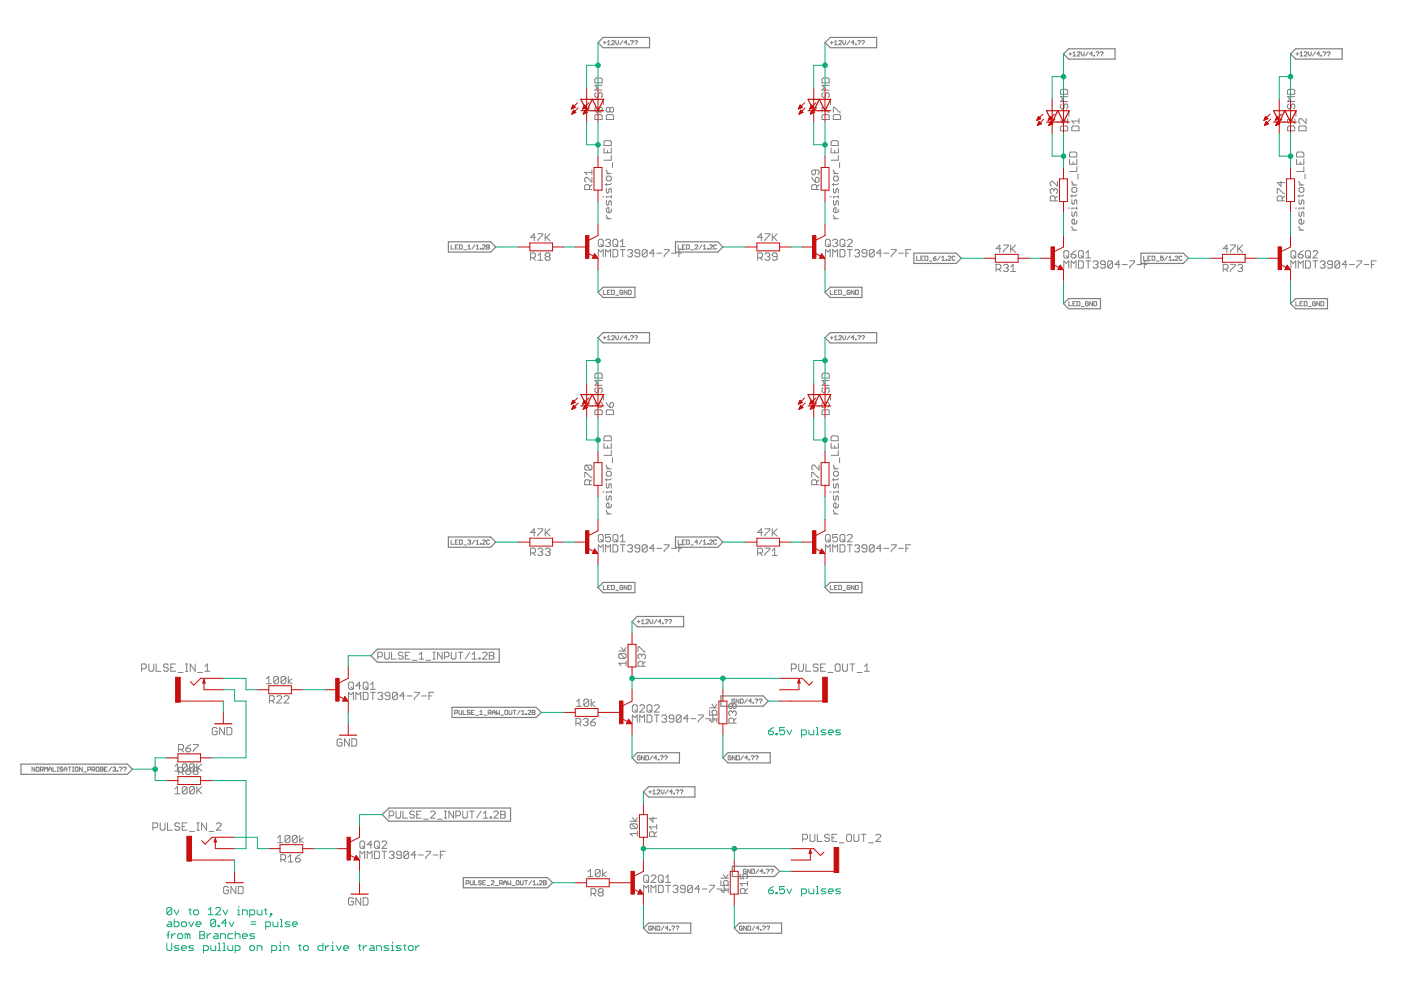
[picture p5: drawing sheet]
<svg xmlns="http://www.w3.org/2000/svg" width="297mm" height="210mm" viewBox="0 0 297 210" stroke-linecap="round" stroke-linejoin="round" font-family="sans-serif">
<g fill="none" stroke="#808080" stroke-width=".21">
<path d="M126.4 16.5h1l.3 .3v.8h-1.6v-.8zM126.4 19.6l-.3 .3v.5l.3 .3h.2l.3-.3v-.5l.3-.3h.2l.3 .3v.5l-.3 .3M127.7 18.1h-1.6l.5 .5-.5 .5h1.6M127.9 9h.6M128.2 8.7v.6M128.8 8.9l.3-.3v.9M128.8 9.5h.6M129.7 8.7l.1-.1 .5 .1-.6 .8h.6M130.6 8.6v.6l.3 .3 .2-.3v-.6M132 8.6l-.6 .9M132.9 9h-.6l.5-.4v.9M133.2 9.3l.2 .2z"/>
<path d="M133.7 8.7l.1-.1 .5 .1-.3 .5M134 9.3v.2M134.6 8.7l.1-.1 .4 .1-.2 .5M134.9 9.3v.2M174.5 19.6l-.2 .3v.5l.2 .3h.3l.2-.3v-.5l.3-.3h.3l.2 .3v.5l-.2 .3M174.5 16.5h1.1l.2 .3v.8h-1.5v-.8zM175.8 18.1h-1.5l.5 .5-.5 .5h1.5M176 9h.6M176.3 8.7v.6M176.9 8.9l.3-.3v.9M176.9 9.5h.6M177.8 8.7l.2-.1 .4 .1-.6 .8h.6"/>
<path d="M178.7 8.6v.6l.3 .3 .3-.3v-.6M180.2 8.6l-.6 .9M181.1 9h-.6l.4-.4v.9M181.4 9.3l.1 .2zM181.8 8.7l.2-.1 .4 .1-.3 .5M182.1 9.3v.2M182.7 8.7l.1-.1 .5 .1-.3 .5M183 9.3v.2M224.8 19.2l.3-.3h1l.3 .3v.8h-1.6zM226.6 11.4h.6M226.9 11.1v.6M227.5 11.3l.3-.3v.9"/>
<path d="M227.5 11.9h.6M228.4 11.1l.1-.1 .5 .1-.6 .8h.6M229.3 11v.6l.3 .3 .2-.3v-.6M230.7 11l-.6 .9M231.6 11.4h-.6l.5-.4v.9M231.9 11.7l.2 .2zM232.4 11.1l.1-.1 .5 .1-.3 .5M232.7 11.7v.2M233.3 11.1l.1-.1 .4 .1-.2 .5M233.6 11.7v.2M273 19.2l.2-.3h1.1l.2 .3v.8h-1.5zM274.7 11.4h.6"/>
<path d="M275 11.1v.6M275.6 11.3l.3-.3v.9M275.6 11.9h.6M276.5 11.1l.2-.1 .4 .1-.6 .8h.6M277.4 11v.6l.3 .3 .3-.3v-.6M278.9 11l-.6 .9M279.8 11.4h-.6l.4-.4v.9M280.1 11.7h.1v.2h-.1zM280.5 11.1l.1-.1 .5 .1-.3 .5M280.8 11.7v.2M281.4 11.1l.1-.1 .5 .1-.3 .5M281.7 11.7v.2"/>
<path d="M125.5 37.6v1l-1-1h-.3l-.2 .2v.6l.2 .2M125.5 39.1l-.5 .6M125.5 36v1.1M125.5 36.6h-1.5l.5 .5M126.1 24.6l.3-.3h1l.3 .3v.7h-1.6zM126.9 23l-.3-.2h-.2l-.3 .2v.5l.3 .3h.2l.3-.3M126.9 23l.3-.2h.2l.3 .2v.5l-.3 .3h-.2l-.3-.3M126.9 23v.5M127.9 21.2v1M128.1 31.4v1h1.5v-1M128.3 29.8h1l.3 .3v.8h-1.5v-.8zM128.6 36v.3l.5 .5"/>
<path d="M128.6 38.9v.5M128.6 39.9v.8l.2 .2 .3-.2v-.5l.2-.3 .3 .3v.7M128.6 36.8h1M128.8 24.3h1l.3 .3v.7h-1.6v-.7zM128.8 37.3h.5l.3 .3v.5l-.3 .3h-.5l-.2-.3v-.5zM128.8 31.9v.5M129.3 23l.3-.2h.2l.3 .2v.5l-.3 .3h-.2l-.3-.3M129.3 23l-.2-.2h-.3l-.3 .2v.5l.3 .3h.3l.2-.3M129.3 23v.5M129.6 32.9v1.1h-1.5M129.6 38.9l-.3 .2h-1M129.9 34.5v1"/>
<path d="M172.1 37.6l.8 1M172.9 37.8l.2-.2h.3l.3 .2v.6l-.3 .2h-.5zM172.9 36v.8l-.3 .3h-.2l-.3-.3v-.5l.3-.3h1l.3 .3v.5l-.3 .3M173.7 39.1l-.6 .6M174.3 23.8v-1h.2l1.1 1h.2M174.5 24.3h1.1l.2 .3v.7h-1.5v-.7zM176.1 21.2v1M176.2 31.4v1h1.5v-1M176.5 29.8h1l.2 .3v.8h-1.5v-.8zM176.7 23.8v-1h.2l1.1 1h.2M176.7 36.8h1M176.7 36v.3l.5 .5"/>
<path d="M176.7 38.9v.5M176.7 39.9v.8l.3 .2 .2-.2v-.5l.3-.3 .2 .3v.7M176.9 24.3h1.1l.2 .3v.7h-1.5v-.7zM177 37.3h.5l.2 .3v.5l-.2 .3h-.5l-.3-.3v-.5zM177 31.9v.5M177.7 38.9l-.2 .2h-1M177.7 32.9v1.1h-1.5M178 34.5v1M224.2 38.4v1.1l-1-1.1h-.3l-.2 .3v.5l.2 .3M224.8 27l.3-.3h1l.3 .3v.7h-1.6zM225.1 22.1l-.3 .2v.5l.3 .3h.2l.3-.3v-.5l.2-.2h.3l.3 .2v.5l-.3 .3M226.4 25.7h-1.6l.5 .5"/>
<path d="M226.4 25.1v1.1M226.4 20.5h-1.6l.5 .5-.5 .5h1.6M226.6 23.6v1M226.8 32.5l.2-.3h1l.3 .3v.8h-1.5zM226.8 33.8v1h1.5v-1M227.2 27l.3-.3h1l.3 .3v.7h-1.6zM227.3 38.4v.3l.5 .5M227.3 39.2h1M227.5 39.7h.5l.3 .3v.5l-.3 .3h-.5l-.2-.3v-.5zM227.5 34.3v.5M228.3 35.3v1.1h-1.5M228.6 36.9v1"/>
<path d="M228.8 25.1v1.1M228.8 25.7h-1.6l.6 .5M271.6 38.4v1.1l-.8-.8h1.6M273.2 26.7h1.1l.2 .3v.7h-1.5v-.7zM273.2 22.1l-.2 .2v.5l.2 .3h.3l.2-.3v-.5l.3-.2h.3l.2 .2v.5l-.2 .3M274.5 25.1v1.1l-1-1.1h-.3l-.2 .3v.5l.2 .3M274.5 20.5h-1.5l.5 .5-.5 .5h1.5M274.8 23.6v1M274.9 33.8v1h1.5v-1M274.9 32.5l.3-.3h1l.2 .3v.8h-1.5zM275.4 27l.2-.3h1.1l.2 .3v.7h-1.5zM275.4 39.2h1"/>
<path d="M275.4 38.4v.3l.5 .5M275.7 39.7h.5l.2 .3v.5l-.2 .3h-.5l-.3-.3v-.5zM275.7 34.3v.5M276.4 35.3v1.1h-1.5M276.7 36.9v1M276.9 25.1v1.1l-1-1.1h-.3l-.2 .3v.5l.2 .3M95.7 51.9v.9h.5M96.5 52.4h.3M97.1 51.9h-.6v.9h.6M97.4 51.9h.5l.1 .2v.6l-.1 .1h-.5zM98.3 53h.6M99.2 52.8h.6"/>
<path d="M99.2 52.2l.3-.3v.9M100.7 51.9l-.6 .9M101 52.2l.3-.3v.9M101 52.8h.6M101.9 52.7l.1 .1zM102.3 52.1l.1-.2 .5 .2-.6 .7h.6M103.2 51.9h.4l.2 .2-.2 .3 .2 .3-.2 .1h-.4zM103.2 52.4h.4M112.5 54.7h.8l.2-.3v-.5l-.2-.3h-.8v1.6M113 54.7l.5 .5M113.5 50.3h-1l.8-.7v1.5M114 49.6h1.1v.2l-1.1 1v.3"/>
<path d="M114 54.1l.6-.5v1.6M114 55.2h1.1M115.6 49.6v1.5M115.8 54.4l-.2-.3v-.2l.2-.3h.6l.2 .3v.2l-.2 .3M115.8 54.4l-.2 .3v.2l.2 .3h.6l.2-.3v-.2l-.2-.3M115.8 50.3l.8 .8M115.8 54.4h.6M116.6 49.6l-1 1M125 40.2v-.8l-.3-.3h-.5l-.2 .3v.8h1.5M126.9 54.5v-1.6l.5 .5 .5-.5v1.6M127.1 50.7h.5l.3 .3v1l-.3 .3h-.5l-.2-.3v-1zM127.4 51.8l.5 .5"/>
<path d="M127.8 41.7h.3M128.4 54.5v-1.6l.5 .5 .5-.5v1.6M128.4 51l.3-.3h.5l.2 .3v.3l-.2 .2M128.6 46.4h1M128.6 45.6v.3l.5 .5M128.6 42.5v.8l.2 .2 .3-.2v-.5l.2-.3 .3 .3v.7M128.9 51.5h.3M129.2 51.5l.2 .3v.2l-.2 .3h-.5l-.3-.3M129.6 41.7h-1v.3M129.6 44.3v.5l-.3 .3h-.5l-.2-.3v-.5l.2-.3h.3v1.1M129.6 41.5v.5M130 52.9h.7l.3 .3v1l-.3 .3h-.7z"/>
<path d="M130.2 50.7h.5l.3 .3v1l-.3 .3h-.5l-.2-.3v-1zM130.5 51.8l.5 .5M131.5 52.9h1M131.5 51.3l.5-.6v1.6M131.5 52.3h1M132 52.9v1.6M133.1 53.2l.2-.3h.5l.3 .3v.2l-.3 .3M133.6 53.7h.2M133.8 53.7l.3 .2v.3l-.3 .3h-.5l-.2-.3M135.6 53.7h-.7l-.3-.3v-.2l.3-.3h.5l.2 .3v1l-.2 .3h-.5l-.3-.3M137.2 53.2v1l-.3 .3h-.5l-.2-.3M137.2 53.2l-.3-.3h-.5l-.2 .3v1"/>
<path d="M137.2 53.2l-1 1M138.7 53.7h-1l.8-.8v1.6M139.3 53.7h1M140.8 52.9h1v.3l-1 1v.3M142.4 53.7h1M143.8 51.9v.9h.6M143.9 53.7h.5M144.7 52.4h.3M144.9 52.9h-1v1.6M145.3 51.9h-.6v.9h.6M145.6 51.9h.4l.2 .2v.6l-.2 .1h-.4zM146.5 53h.5"/>
<path d="M147.3 52.1l.2-.2 .4 .2-.6 .7h.6M148.8 51.9l-.6 .9M149.1 52.2l.3-.3v.9M149.1 52.8h.6M150 52.7l.2 .1zM150.5 52.1l.1-.2 .4 .2-.5 .7h.5M151.9 52.1l-.1-.2-.5 .2v.6l.2 .1 .4-.1M160.6 54.7h.8l.3-.3v-.5l-.3-.3h-.8v1.6M161.1 54.7l.6 .5M161.7 50.3h-1.1l.8-.7v1.5M162.2 49.6h1v.2l-1 1v.3M162.2 53.9l.3-.3h.5l.2 .3v.2l-.2 .3"/>
<path d="M162.7 54.4h.3M163 54.4l.2 .3v.2l-.2 .3h-.5l-.3-.3M163.7 49.6v1.5M164 50.3l.8 .8M164.8 54.4h-.8l-.3-.3v-.2l.3-.3h.5l.3 .3v1l-.3 .3h-.5l-.3-.3M164.8 49.6l-1.1 1M173.1 40.2v-.8l-.2-.3h-.5l-.3 .3v.8h1.6M175 54.5v-1.6l.5 .5 .5-.5v1.6M175.3 50.7h.5l.2 .3v1l-.2 .3h-.5l-.3-.3v-1zM175.5 51.8l.5 .5M175.9 41.7h.3M176.6 54.5v-1.6l.5 .5 .5-.5v1.6"/>
<path d="M176.6 51l.2-.3h.5l.3 .3v.3l-.3 .2M176.7 46.4h1M176.7 45.6v.3l.5 .5M176.7 42.5v.8l.3 .2 .2-.2v-.5l.3-.3 .2 .3v.7M177.1 51.5h.2M177.3 51.5l.3 .3v.2l-.3 .3h-.5l-.2-.3M177.7 44.3v.5l-.2 .3h-.5l-.3-.3v-.5l.3-.3h.2v1.1M177.7 41.7h-1v.3M177.7 41.5v.5M178.1 52.9h.8l.2 .3v1l-.2 .3h-.8zM178.4 50.7h.5l.2 .3v1l-.2 .3h-.5l-.3-.3v-1zM178.6 51.8l.5 .5"/>
<path d="M179.7 52.9h1M179.7 51l.2-.3h.5l.3 .3v.3l-1 1h1M180.2 52.9v1.6M181.2 53.2l.3-.3h.5l.2 .3v.2l-.2 .3M181.7 53.7h.3M182 53.7l.2 .2v.3l-.2 .3h-.5l-.3-.3M183.8 53.7h-.8l-.2-.3v-.2l.2-.3h.5l.3 .3v1l-.3 .3h-.5l-.2-.3M185.3 53.2v1l-.2 .3h-.5l-.3-.3M185.3 53.2l-.2-.3h-.5l-.3 .3v1M185.3 53.2l-1 1M186.9 53.7h-1l.7-.8v1.6M187.4 53.7h1"/>
<path d="M189 52.9h1v.3l-1 1v.3M190.5 53.7h1M192.1 53.7h.5M193.1 52.9h-1v1.6M194.4 54.3v.9h.5M195.2 54.8h.3M195.8 54.3h-.6v.9h.6M196.1 54.3h.5l.1 .2v.6l-.1 .1h-.5zM197 55.4h.6M197.9 54.8h.4l.2 .3-.5 .1zM198.5 54.3l-.6 .5M199.4 54.3l-.6 .9"/>
<path d="M199.7 55.2h.6M199.7 54.6l.3-.3v.9M200.6 55.1l.1 .1zM201 54.5l.1-.2 .5 .2-.6 .7h.6M202.5 54.5l-.2-.2-.4 .2v.6l.1 .1 .5-.1M211.2 57.1h.8l.2-.3v-.5l-.2-.3h-.8v1.6M211.7 57.1l.5 .5M212.2 52.7h-1l.8-.8v1.6M212.7 51.9h1.1v.3l-1.1 1v.3M212.7 56.3l.3-.3h.5l.3 .3v.3l-.3 .2M213.3 56.8h.2M213.5 56.8l.3 .3v.2l-.3 .3h-.5l-.3-.3"/>
<path d="M214.3 51.9v1.6M214.3 56.6l.5-.6v1.6M214.3 57.6h1M214.5 52.7l.8 .8M215.3 51.9l-1 1.1M223.4 40.3l-.2-.3h-.3l-.2 .3v.5l.2 .2M223.4 40.3l.3-.3h.2l.3 .3v.5l-.3 .2M223.4 40.3v.2M223.7 42.6v-.8l-.3-.2h-.5l-.2 .2v.8h1.5M224.2 41.6l-.5 .5M225.6 56.9v-1.6l.5 .5 .5-.5v1.6M225.8 53.1h.5l.3 .3v1l-.3 .3h-.5l-.2-.3v-1z"/>
<path d="M226.1 54.2l.5 .5M226.5 44.1h.3M227.1 53.9h.8l.2 .3v.2l-.2 .3h-.5l-.3-.3zM227.1 56.9v-1.6l.5 .5 .5-.5v1.6M227.3 48.8h1M227.3 48v.3l.5 .5M227.3 41.3v.5M227.3 42.3v.8l.2 .2 .3-.2v-.5l.2-.3 .3 .3v.7M227.3 44.9v.8l.2 .2 .3-.2v-.5l.2-.3 .3 .3v.7M228.1 53.1l-1 .8M228.3 41.3l-.3 .3h-1M228.3 44.1h-1v.3"/>
<path d="M228.3 46.7v.5l-.3 .3h-.5l-.2-.3v-.5l.2-.2h.3v1M228.3 43.9v.5M228.7 55.3h.7l.3 .3v1l-.3 .3h-.7zM228.9 53.1h.5l.3 .3v1l-.3 .3h-.5l-.2-.3v-1zM229.2 54.2l.5 .5M230.2 55.3h1M230.2 53.7l.5-.6v1.6M230.2 54.7h1M230.7 55.3v1.6M231.8 55.6l.2-.3h.5l.3 .3v.2l-.3 .3M232.3 56.1h.2M232.5 56.1l.3 .2v.3l-.3 .3h-.5l-.2-.3"/>
<path d="M234.3 56.1h-.7l-.3-.3v-.2l.3-.3h.5l.2 .3v1l-.2 .3h-.5l-.3-.3M235.9 55.6l-1 1M235.9 55.6v1l-.3 .3h-.5l-.2-.3M235.9 55.6l-.3-.3h-.5l-.2 .3v1M237.4 56.1h-1l.8-.8v1.6M238 56.1h1M239.5 55.3h1v.3l-1 1v.3M241.1 56.1h1M242.5 54.3v.9h.6M242.6 56.1h.5M243.4 54.8h.3M243.6 55.3h-1v1.6"/>
<path d="M244 54.3h-.6v.9h.6M244.3 54.3h.4l.2 .2v.6l-.2 .1h-.4zM245.2 55.4h.5M246.6 54.3h-.6v.5l.3-.2 .3 .2-.1 .4-.5-.1M247.5 54.3l-.6 .9M247.8 55.2h.6M247.8 54.6l.3-.3v.9M248.7 55.1l.2 .1zM249.1 54.5l.2-.2 .4 .2-.6 .7h.6M250.6 54.5l-.1-.2-.5 .2v.6l.2 .1 .4-.1M259.3 57.1h.8l.3-.3v-.5l-.3-.3h-.8v1.6M259.8 57.1l.6 .5"/>
<path d="M260.4 52.7h-1.1l.8-.8v1.6M260.9 51.9h1v.3l-1 1v.3M260.9 56h1v.3l-1 1v.3M262.4 51.9v1.6M262.4 56.3l.3-.3h.5l.3 .3v.3l-.3 .2M262.7 52.7l.8 .8M263 56.8h.2M263.2 56.8l.3 .3v.2l-.3 .3h-.5l-.3-.3M263.5 51.9l-1.1 1.1M270.8 41v-1h.3l1 1h.3M271.8 42.6v-.8l-.2-.2h-.5l-.3 .2v.8h1.6M272.4 41.6l-.6 .5"/>
<path d="M273.7 56.9v-1.6l.5 .5 .5-.5v1.6M274 53.1h.5l.2 .3v1l-.2 .3h-.5l-.3-.3v-1zM274.2 54.2l.5 .5M274.6 44.1h.3M275.3 53.9h.7l.3 .3v.2l-.3 .3h-.5l-.2-.3zM275.3 56.9v-1.6l.5 .5 .5-.5v1.6M275.4 48.8h1M275.4 48v.3l.5 .5M275.4 41.3v.5M275.4 42.3v.8l.3 .2 .2-.2v-.5l.3-.3 .2 .3v.7M275.4 44.9v.8l.3 .2 .2-.2v-.5l.3-.3 .2 .3v.7M276.3 53.1l-.5 .3-.5 .5"/>
<path d="M276.4 46.7v.5l-.2 .3h-.5l-.3-.3v-.5l.3-.2h.2v1M276.4 44.1h-1v.3M276.4 41.3l-.2 .3h-1M276.4 43.9v.5M276.8 55.3h.8l.2 .3v1l-.2 .3h-.8zM277.1 53.1h.5l.2 .3v1l-.2 .3h-.5l-.3-.3v-1zM277.3 54.2l.5 .5M278.4 55.3h1M278.4 53.4l.2-.3h.5l.3 .3v.3l-1 1h1M278.9 55.3v1.6M279.9 55.6l.3-.3h.5l.2 .3v.2l-.2 .3M280.4 56.1h.3"/>
<path d="M280.7 56.1l.2 .2v.3l-.2 .3h-.5l-.3-.3M282.5 56.1h-.8l-.2-.3v-.2l.2-.3h.5l.3 .3v1l-.3 .3h-.5l-.2-.3M284 55.6v1l-.2 .3h-.5l-.3-.3M284 55.6l-.2-.3h-.5l-.3 .3v1M284 55.6l-1 1M285.6 56.1h-1l.7-.8v1.6M286.1 56.1h1M287.7 55.3h1v.3l-1 1v.3M289.2 56.1h1M290.8 56.1h.5M291.8 55.3h-1v1.6M126.1 79.4l.3-.3h1l.3 .3v.8h-1.6z"/>
<path d="M127.9 61.5v.9h.6M127.9 71.6h.6M128.2 71.3v.6M128.8 71.5l.3-.3v.9M128.8 72.1h.6M128.8 62h.3M129.4 61.5h-.6v.9h.6M129.7 71.3l.1-.1 .5 .1-.6 .8h.6M129.7 61.5h.4l.2 .2v.6l-.2 .1h-.4zM130.6 71.2v.6l.3 .3 .2-.3v-.6M130.6 62.6h.5M132 61.7l-.1-.2-.5 .2v.6l.2 .1 .4-.1v-.3h-.3"/>
<path d="M132 71.2l-.6 .9M132.9 71.6h-.6l.5-.4v.9M132.9 61.5v.9l-.6-.9v.9M133.2 61.5h.5l.1 .2v.6l-.1 .1h-.5zM133.2 71.9l.2 .2zM133.7 71.3l.1-.1 .5 .1-.3 .5M134 71.9v.2M134.6 71.3l.1-.1 .4 .1-.2 .5M134.9 71.9v.2M174.3 79.4l.2-.3h1.1l.2 .3v.8h-1.5zM176 61.5v.9h.6M176 71.6h.6"/>
<path d="M176.3 71.3v.6M176.9 71.5l.3-.3v.9M176.9 72.1h.6M176.9 62h.3M177.5 61.5h-.6v.9h.6M177.8 61.5h.5l.1 .2v.6l-.1 .1h-.5zM177.8 71.3l.2-.1 .4 .1-.6 .8h.6M178.7 71.2v.6l.3 .3 .3-.3v-.6M178.7 62.6h.6M180.2 61.7l-.2-.2-.4 .2v.6l.1 .1 .5-.1v-.3h-.3M180.2 71.2l-.6 .9M181.1 61.5v.9l-.6-.9v.9"/>
<path d="M181.1 71.6h-.6l.4-.4v.9M181.4 61.5h.4l.2 .2v.6l-.2 .1h-.4zM181.4 71.9l.1 .2zM181.8 71.3l.2-.1 .4 .1-.3 .5M182.1 71.9v.2M182.7 71.3l.1-.1 .5 .1-.3 .5M183 71.9v.2M226.6 63.9v.9h.6M227.5 64.4h.3M228.1 63.9h-.6v.9h.6M228.4 63.9h.4l.2 .2v.6l-.2 .1h-.4zM229.3 65h.5"/>
<path d="M230.7 64.1l-.1-.2-.5 .2v.6l.2 .1 .4-.1v-.3h-.3M231.6 63.9v.9l-.6-.9v.9M231.9 63.9h.5l.1 .2v.6l-.1 .1h-.5zM274.7 63.9v.9h.6M275.6 64.4h.3M276.2 63.9h-.6v.9h.6M276.5 63.9h.5l.1 .2v.6l-.1 .1h-.5zM277.4 65h.6M278.9 64.1l-.2-.2-.4 .2v.6l.4 .1 .2-.4h-.3M279.8 63.9v.9l-.6-.9v.9M280.1 63.9h.4l.2 .2v.6l-.2 .1h-.4zM124.2 98.6l-.2 .3v.5l.2 .3h1"/>
<path d="M124.2 98.6h1l.3 .3v.5l-.3 .3M124.2 98.6l1 1.1M126.1 85.3l.3 .6 .5 .5M126.4 86.9h1l.3 .2v.8h-1.6v-.8zM126.4 82.2l-.3 .3v.5l.3 .2h.2l.3-.2v-.5l.3-.3h.2l.3 .3v.5l-.3 .2M126.9 85.6l.3-.3h.2l.3 .3v.5l-.3 .3h-.5zM127.7 80.7h-1.6l.5 .5-.5 .5h1.6M127.9 83.8v1M128.1 92.7l.2-.3h1l.3 .3v.8h-1.5zM128.1 94v1h1.5v-1M128.5 85.3l.3 .6 .5 .5M128.6 98.6v.3l.5 .5"/>
<path d="M128.6 99.4h1M128.8 86.9h1l.3 .2v.8h-1.6v-.8zM128.8 99.9h.5l.3 .3v.5l-.3 .2h-.5l-.2-.2v-.5zM128.8 94.5v.5M129.6 85.3h.2l.3 .3v.5l-.3 .3h-.5v-.8zM129.6 95.5v1h-1.5M129.9 97.1v1M173.7 98.6v1.1l-1.1-1.1h-.2l-.3 .3v.5l.3 .3M174.3 87.1l.2-.2h1.1l.2 .2v.8h-1.5zM174.3 85.3v1.1h.7l-.2-.5v-.3l.2-.3h.6l.2 .3v.5l-.2 .3M174.5 82.2l-.2 .3v.5l.2 .2h.3l.2-.2v-.5l.3-.3h.3l.2 .3v.5l-.2 .2M175.8 80.7h-1.5l.5 .5-.5 .5h1.5"/>
<path d="M176.1 83.8v1M176.2 92.7l.3-.3h1l.2 .3v.8h-1.5zM176.2 94v1h1.5v-1M176.7 98.6v.3l.5 .5M176.7 99.4h1M177 99.9h.5l.2 .3v.5l-.2 .2h-.5l-.3-.2v-.5zM177 94.5v.5M177.7 95.5v1h-1.5M178 97.1v1M95.7 114.5v.9h.5M96.5 114.9h.3M97.1 114.5h-.6v.9h.6"/>
<path d="M97.4 114.5h.5l.1 .1v.6l-.1 .2h-.5zM98.3 115.5h.6M99.2 114.6l.4-.1 .2 .1-.2 .3M99.5 114.9h.1M99.6 114.9l.2 .2-.2 .3-.4-.2M100.7 114.5l-.6 .9M101 115.4h.6M101 114.8l.3-.3v.9M101.9 115.2h.1v.2h-.1zM102.3 114.6l.1-.1 .5 .1-.6 .8h.6M103.8 114.6l-.2-.1-.4 .1v.6l.1 .2 .5-.2M112.5 117.2h.8l.2-.2v-.5l-.2-.3h-.8v1.6"/>
<path d="M113 117.2l.5 .6M113.5 112.9h-1l.8-.8v1.6M114 112.1h1.1v.3l-1.1 1v.3M114 116.5l.3-.3h.5l.3 .3v.2l-.3 .3M114.6 117h.2M114.8 117l.3 .2v.3l-.3 .3h-.5l-.3-.3M115.6 112.1v1.6M115.6 116.5l.2-.3h.6l.2 .3v.2l-.2 .3M115.8 112.9l.8 .8M116.1 117h.3M116.4 117l.2 .2v.3l-.2 .3h-.6l-.2-.3M116.6 112.1l-1 1.1"/>
<path d="M124 101.2v-1h.2l1 1h.3M125 102.8v-.8l-.3-.3h-.5l-.2 .3v.8h1.5M125.5 101.7l-.5 .5M126.9 117v-1.5l.5 .5 .5-.5v1.5M127.1 113.3h.5l.3 .3v1l-.3 .3h-.5l-.2-.3v-1zM127.4 114.4l.5 .5M127.8 104.3h.3M128.4 117v-1.5l.5 .5 .5-.5v1.5M128.6 101.5v.5M128.6 102.5v.8l.2 .2 .3-.2v-.5l.2-.3 .3 .3v.7M128.6 105.1v.8l.2 .2 .3-.2v-.6l.2-.2 .3 .2v.8M128.6 108.2v.3l.5 .5"/>
<path d="M128.6 109h1M129.4 113.3h-1v.8l.5-.3h.3l.2 .3v.5l-.2 .3h-.5l-.3-.3M129.6 104.3h-1v.3M129.6 106.9v.5l-.3 .3h-.5l-.2-.3v-.5l.2-.3h.3v1.1M129.6 104.1v.5M129.6 101.5l-.3 .2h-1M130 115.5h.7l.3 .3v1l-.3 .2h-.7zM130.2 113.3h.5l.3 .3v1l-.3 .3h-.5l-.2-.3v-1zM130.5 114.4l.5 .5M131.5 113.8l.5-.5v1.6M131.5 115.5h1M131.5 114.9h1"/>
<path d="M132 115.5v1.5M133.1 115.8l.2-.3h.5l.3 .3v.2l-.3 .3M133.6 116.3h.2M133.8 116.3l.3 .2v.3l-.3 .2h-.5l-.2-.2M135.6 116.3h-.7l-.3-.3v-.2l.3-.3h.5l.2 .3v1l-.2 .2h-.5l-.3-.2M137.2 115.8v1l-.3 .2h-.5l-.2-.2M137.2 115.8l-.3-.3h-.5l-.2 .3v1M137.2 115.8l-1 1M138.7 116.3h-1l.8-.8v1.5M139.3 116.3h1M140.8 115.5h1v.3l-1 1v.2M142.4 116.3h1"/>
<path d="M143.8 114.5v.9h.6M143.9 116.3h.5M144.7 114.9h.3M144.9 115.5h-1v1.5M145.3 114.5h-.6v.9h.6M145.6 114.5h.4l.2 .1v.6l-.2 .2h-.4zM146.5 115.5h.5M147.9 114.9h-.6l.5-.4v.9M148.8 114.5l-.6 .9M149.1 114.8l.3-.3v.9M149.1 115.4h.6M150 115.2h.2v.2h-.2z"/>
<path d="M150.5 114.6l.1-.1 .4 .1-.5 .8h.5M151.9 114.6l-.1-.1-.5 .1v.6l.2 .2 .4-.2M160.6 117.2h.8l.3-.2v-.5l-.3-.3h-.8v1.6M161.1 117.2l.6 .6M161.7 112.9h-1.1l.8-.8v1.6M162.2 112.1h1v.3l-1 1v.3M162.2 116.2h1v.3l-1 1v.3M163.7 112.1v1.6M163.7 116.7l.6-.5v1.6M163.7 117.8h1.1M164 112.9l.8 .8M164.8 112.1l-1.1 1.1"/>
<path d="M172.1 101.2v-1h.3l1 1h.3M173.1 102.8v-.8l-.2-.3h-.5l-.3 .3v.8h1.6M173.7 101.7l-.6 .5M175 117v-1.5l.5 .5 .5-.5v1.5M175.3 113.3h.5l.2 .3v1l-.2 .3h-.5l-.3-.3v-1zM175.5 114.4l.5 .5M175.9 104.3h.3M176.6 117v-1.5l.5 .5 .5-.5v1.5M176.7 101.5v.5M176.7 102.5v.8l.3 .2 .2-.2v-.5l.3-.3 .2 .3v.7M176.7 105.1v.8l.3 .2 .2-.2v-.6l.3-.2 .2 .2v.8M176.7 108.2v.3l.5 .5"/>
<path d="M176.7 109h1M177.6 113.3h-1v.8l.5-.3h.2l.3 .3v.5l-.3 .3h-.5l-.2-.3M177.7 104.3h-1v.3M177.7 106.9v.5l-.2 .3h-.5l-.3-.3v-.5l.3-.3h.2v1.1M177.7 104.1v.5M177.7 101.5l-.2 .2h-1M178.1 113.6l.3-.3h.5l.2 .3v1l-.2 .3h-.5l-.3-.3zM178.1 115.5h.8l.2 .3v1l-.2 .2h-.8zM178.6 114.4l.5 .5M179.7 115.5h1M179.7 113.6l.2-.3h.5l.3 .3v.2l-1 1.1h1M180.2 115.5v1.5"/>
<path d="M181.2 115.8l.3-.3h.5l.2 .3v.2l-.2 .3M181.7 116.3h.3M182 116.3l.2 .2v.3l-.2 .2h-.5l-.3-.2M183.8 116.3h-.8l-.2-.3v-.2l.2-.3h.5l.3 .3v1l-.3 .2h-.5l-.2-.2M185.3 115.8l-.2-.3h-.5l-.3 .3v1M185.3 115.8v1l-.2 .2h-.5l-.3-.2M185.3 115.8l-1 1M186.9 116.3h-1l.7-.8v1.5M187.4 116.3h1M189 115.5h1v.3l-1 1v.2M190.5 116.3h1M192.1 116.3h.5"/>
<path d="M193.1 115.5h-1v1.5M80.1 139.3h.7l.3-.3v-.5l-.3-.2h-.7v1.4M81.6 138.3v1.2l.2 .2h.5l.2-.2v-1.2M83 138.3v1.4h1M85.5 138.5l-.3-.2h-.5l-.2 .2v.3l.2 .2h.5l.3 .3v.2l-.3 .2h-.5l-.2-.2M85.9 139h.5M86.9 138.3h-1v1.4h1M87.4 140h1M88.9 139.7h1M88.9 138.8l.5-.5v1.4M90.3 140h1M91.8 138.3h.5"/>
<path d="M91.8 139.7h.5M92 138.3v1.4M93.7 138.3v1.4l-.9-1.4v1.4M94.2 139.3h.8l.2-.3v-.5l-.2-.2h-.8v1.4M95.7 138.3v1.2l.2 .2h.5l.3-.2v-1.2M97.2 138.3h.9M97.6 138.3v1.4M99.6 138.3l-1 1.4M100.1 138.8l.5-.5v1.4M100.1 139.7h1M101.6 139.5h.2v.2h-.2zM102.3 138.5l.2-.2h.5l.3 .2v.3l-1 .9h1"/>
<path d="M103.7 138.3h.8l.2 .2v.3l-.2 .2 .2 .3v.2l-.2 .2h-.8zM103.7 139h.8M127.9 124.1v.9h.6M128.8 124.6h.3M129.4 124.1h-.6v.9h.6M129.7 124.1h.4l.2 .2v.6l-.2 .1h-.4zM130.6 125.2h.5M131.2 138h1.5M131.4 138.6h1.1l.2 .2v.5l-.2 .3M131.4 138.6l-.2 .2v.5l.2 .3h1.1M131.4 138.6l1.1 1M131.7 137.3l.5 .7 .5-.7"/>
<path d="M132 124.3l-.1-.2-.5 .2v.6l.2 .1 .4-.1v-.3h-.3M132.9 124.1v.9l-.6-.9v.9M133.2 124.1h.5l.1 .2v.6l-.1 .1h-.5zM135.1 131.8h.6M135.3 138.2v-1.1h.2l1.1 1.1h.2M135.4 131.5v.6M136 131.6l.3-.3v.9M136 132.2h.6M136.1 139l-.3-.3h-.3l-.2 .3v.5l.2 .2M136.1 139l.2-.3h.3l.2 .3v.5l-.2 .2M136.1 139v.2M136.9 131.5l.2-.2 .4 .2-.6 .7h.6"/>
<path d="M137.8 131.3v.7l.3 .2 .3-.2v-.7M139.3 131.3l-.6 .9M140.1 131.8h-.5l.4-.5v.9M140.4 132.1l.2 .1zM140.9 131.5l.1-.2 .5 .2-.3 .5M141.2 132.1v.1M141.8 131.5l.1-.2 .5 .2-.3 .5M142.1 132.1v.1M176 124.1v.9h.6M176.9 124.6h.3M177.5 124.1h-.6v.9h.6M177.8 124.1h.5l.1 .2v.6l-.1 .1h-.5z"/>
<path d="M178.7 125.2h.6M180.2 124.3l-.2-.2-.4 .2v.6l.1 .1 .5-.1v-.3h-.3M181.1 124.1v.9l-.6-.9v.9M181.4 124.1h.4l.2 .2v.6l-.2 .1h-.4zM30 141.8h.8l.2-.3v-.5l-.2-.2h-.8v1.5M31.6 140.8v1.2l.2 .3h.5l.3-.3v-1.2M33.1 140.8v1.5h1M35.7 141l-.3-.2h-.5l-.2 .2v.3l.2 .2h.5l.3 .3v.2l-.3 .3h-.5l-.2-.3M36.2 141.5h.5M37.3 140.8h-1.1v1.5h1.1M37.8 142.6h1M37.9 158.9h.7l.3-.3v-.5l-.3-.2h-.7v1.5"/>
<path d="M38.4 158.9l.5 .5M39.3 140.8h.5M39.3 142.3h.5M39.4 158.6h.8l.2 .3v.3l-.2 .2h-.5l-.3-.2zM39.6 140.8v1.5M40.4 157.9l-1 .7M41 157.9h1v.2l-1 1.1v.2M41.4 140.8v1.5l-1.1-1.5v1.5M41.9 142.6h1M43.5 142.3h1M43.5 141.3l.5-.5v1.5M46 154.5l-.2-.2h-.5l-.3 .2v1l.3 .3h.5l.2-.3v-.5h-.5"/>
<path d="M47.6 154.3v1.5l-1-1.5v1.5M48.1 154.3h.8l.2 .2v1l-.2 .3h-.8zM56.5 143.9l.5-.5v1.6M56.5 145h1M57.1 148.5h.8l.2-.2v-.5l-.2-.3h-.8v1.6M57.6 148.5l.5 .6M58.7 147.8l.2-.3h.6l.2 .3v.2l-1 1.1h1M59.1 143.7v1l-.3 .3h-.5l-.3-.3M59.1 143.7l-.3-.3h-.5l-.3 .3v1M59.1 143.7l-1.1 1M60.2 147.8l.3-.3h.5l.3 .3v.2l-1.1 1.1h1.1M60.6 143.7v1l-.3 .3h-.5l-.2-.3"/>
<path d="M60.6 143.7l-.3-.3h-.5l-.2 .3v1M60.6 143.7l-1 1M61.1 143.4v1.6M61.9 143.9l-.8 .5 .8 .6M72.5 156.9l-.2-.2h-.5l-.3 .2v1l.3 .3h.5l.2-.3v-.5h-.5M73.9 148.3v-1.5l.5 .5 .5-.5v1.5M74.1 156.7v1.5l-1.1-1.5v1.5M74.1 144.6h.6l.2 .3v1l-.2 .3h-.6l-.2-.3v-1zM74.4 145.6l.5 .6M74.6 156.7h.8l.2 .2v1l-.2 .3h-.8zM75.4 148.3v-1.5l.6 .5 .5-.5v1.5M76.5 145.4h-1.1l.8-.8v1.6"/>
<path d="M77 144.9l.3-.3h.5l.2 .3v1l-.2 .3h-.5l-.3-.3zM77 146.8h.8l.2 .2v1.1l-.2 .2h-.8zM77.5 145.6l.5 .6M78.5 146.8h1.1M78.5 145.1l.6-.5v1.6M78.5 146.2h1.1M79.1 146.8v1.5M80.1 147l.2-.2h.6l.2 .2v.3l-.2 .3M80.6 147.6h.3M80.9 147.6l.2 .2v.3l-.2 .2h-.6l-.2-.2M82.7 147.6h-.8l-.2-.3v-.3l.2-.2h.5l.3 .2v1.1l-.3 .2h-.5l-.2-.2M84.2 147v1.1l-.2 .2h-.5l-.3-.2"/>
<path d="M84.2 147l-.2-.2h-.5l-.3 .2v1.1M84.2 147l-1 1.1M85.8 147.6h-1l.7-.8v1.5M86.3 147.6h1M87.9 146.8h1v.2l-1 1.1v.2M89.4 147.6h1M91 147.6h.5M92 146.8h-1v1.5M96.4 151.2h.5l.1-.5-.1-.1h-.5v.9M97.3 150.6v.7l.2 .2 .4-.2v-.7M98.2 150.6v.9h.6M99.7 150.7l-.2-.1-.4 .1 .1 .3 .5 .2-.2 .3-.4-.2"/>
<path d="M99.9 151h.3M100.5 150.6h-.6v.9h.6M100.8 151.6h.6M101.7 151.5h.6M101.7 150.9l.3-.3v.9M102.6 151.6h.6M103.5 151.2h.4l.2-.2-.2-.4h-.4v.9M103.8 151.2l.3 .3M104.4 151h.6M104.4 151.5v-.6l.3-.3 .3 .3v.6M105.3 150.6v.9l.3-.3 .3 .3v-.9M106.2 151.6h.6"/>
<path d="M107.2 150.6l.5 .1v.6l-.2 .2-.5-.2v-.6zM107.9 150.6v.7l.2 .2 .4-.2v-.7M108.8 150.6h.6M109.1 150.6v.9M110.3 150.6l-.6 .9M110.6 150.9l.3-.3v.9M110.6 151.5h.6M111.5 151.3l.1 .2zM111.9 150.7l.2-.1 .4 .1-.6 .8h.6M112.8 150.6h.5l.1 .1-.1 .3 .1 .3-.1 .2h-.5zM112.8 151h.5M122.1 153.4h.8l.2-.3v-.5l-.2-.3h-.8v1.6"/>
<path d="M122.3 148.7l.5-.5v1.6M122.3 149.8h1M122.6 153.4l.5 .5M123.7 152.6l.2-.3h.5l.3 .3v.2l-.3 .3M124.2 153.1h.2M124.4 153.1l.3 .3v.2l-.3 .3h-.5l-.2-.3M124.8 148.5v1l-.2 .3h-.5l-.3-.3M124.8 148.5l-.2-.3h-.5l-.3 .3v1M124.8 148.5l-1 1M125.2 153.1h.8l.3 .3v.2l-.3 .3h-.5l-.3-.3zM125.3 148.2v1.6M126.1 148.7l-.8 .6 .8 .5"/>
<path d="M126.3 152.3l-.6 .3-.5 .5M132.7 140.6h-1.5l.5 .5M132.7 140.1v1M134.1 149.7l.2-.3h.6l.2 .3v1l-.2 .3h-.6l-.2-.3zM134.1 153.1v-1.5l.5 .5 .5-.5v1.5M134.6 150.5l.5 .5M135.6 153.1v-1.5l.5 .5 .6-.5v1.5M135.6 149.7l.3-.3h.5l.3 .3v.2l-1.1 1.1h1.1M136.3 141.3v-.8l-.2-.2h-.6l-.2 .2v.8h1.5M136.8 140.3l-.5 .5M137.2 151.6h.7l.3 .3v1l-.3 .2h-.7zM137.4 149.4h.5l.3 .3v1l-.3 .3h-.5l-.2-.3v-1z"/>
<path d="M137.7 150.5l.5 .5M138.7 151.6h1.1M138.7 149.7l.3-.3h.5l.3 .3v.2l-1.1 1.1h1.1M139.3 151.6v1.5M140.3 151.9l.2-.3h.6l.2 .3v.2l-.2 .3M140.8 152.4h.3M141.1 152.4l.2 .2v.3l-.2 .2h-.6l-.2-.2M142.9 152.4h-.8l-.3-.3v-.2l.3-.3h.5l.3 .3v1l-.3 .2h-.5l-.3-.2M144.4 151.9v1l-.2 .2h-.6l-.2-.2M144.4 151.9l-.2-.3h-.6l-.2 .3v1M144.4 151.9l-1 1M146 152.4h-1.1l.8-.8v1.5"/>
<path d="M146.5 152.4h1M148 151.6h1.1v.3l-1.1 1v.2M149.6 152.4h1M150.5 150.6v1h1.7M150.5 150.1h1.5M151 149.3l.5 .8 .5-.8M151.2 152.4h.5M151.2 151.6v1.5M151.2 151.6l-.2-.5v-.2l.2-.3h.5l.3 .3v.5l-.3 .2M152 152.7h-1.5l.5 .5M152 152.1v1.1M155.3 149.4l-.3-.2h-.2l-.3 .2v.5l.3 .3h.2l.3-.3"/>
<path d="M155.3 151l-.3-.3h-.2l-.3 .3v.5l.3 .3M155.3 151l.3-.3h.2l.3 .3v.5l-.3 .3M155.3 149.4v.5M155.3 151v.2M155.3 149.4l.3-.2h.2l.3 .2v.5l-.3 .3h-.2l-.3-.3M155.6 153.3v-.8l-.3-.2h-.5l-.3 .2v.8h1.6M155.8 148.4l-.2-.2-.4 .2v.5l.1 .2 .5-.2v-.2h-.3M156.1 152.3l-.5 .5M156.7 148.2v.9l-.6-.9v.9M157 148.2h.4l.2 .2v.5l-.2 .2h-.4zM158.5 148.2l-.6 .9M159.3 148.7h-.6l.5-.5v.9"/>
<path d="M159.6 148.9l.2 .2zM160.1 148.4l.1-.2 .5 .2-.3 .4M160.4 148.9v.2M161 148.4l.1-.2 .4 .2-.3 .4M161.2 148.9v.2M167.8 141.8h.8l.2-.3v-.5l-.2-.2h-.8v1.5M169.3 140.8v1.2l.3 .3h.5l.2-.3v-1.2M170.9 140.8v1.5h1M173.5 141l-.3-.2h-.5l-.3 .2v.3l.3 .2h.5l.3 .3v.2l-.3 .3h-.5l-.3-.3M174 141.5h.5M175 140.8h-1v1.5h1M175.5 142.6h1.1"/>
<path d="M177.1 141l.3-.2h.5l.2 .2v1l-.2 .3h-.5l-.3-.3zM178.6 140.8v1.2l.3 .3h.5l.3-.3v-1.2M180.2 140.8h1M180.7 140.8v1.5M181.7 142.6h1.1M183.3 142.3h1M183.3 141.3l.5-.5v1.5M7.4 162.6v.9l-.6-.9v.9M7.8 162.6l.5 .2v.6l-.2 .1-.4-.1v-.6zM8.6 163.2h.4l.2-.1-.2-.5h-.4v.9M8.9 163.2l.3 .3M9.5 163.5v-.9l.3 .3 .3-.3v.9"/>
<path d="M10.3 163.5v-.6l.3-.3 .3 .3v.6M10.3 163.1h.6M11.2 162.6v.9h.6M12.1 162.6h.3M12.1 163.5h.3M12.3 162.6v.9M13.3 162.8l-.2-.2-.4 .2 .1 .3 .5 .1-.2 .3-.4-.1M13.6 163.1h.6M13.6 163.5v-.6l.3-.3 .3 .3v.6M14.5 162.6h.6M14.8 162.6v.9M15.4 162.6h.3"/>
<path d="M15.4 163.5h.3M15.5 162.6v.9M16 162.8l.1-.2 .5 .2v.6l-.2 .1-.4-.1zM17.4 162.6v.9l-.6-.9v.9M17.7 163.7h.6M18.6 163.2h.4l.2-.4-.6-.2v.9M19.5 163.2h.4l.2-.1-.2-.5h-.4v.9M19.8 163.2l.3 .3M20.5 162.6l.5 .2v.6l-.2 .1-.4-.1v-.6zM21.3 162.6h.4l.2 .2-.2 .3 .2 .3-.2 .1h-.4zM21.3 163.1h.4M22.2 163.1h.3"/>
<path d="M22.8 162.6h-.6v.9h.6M23.6 162.6l-.5 .9M23.9 162.8l.5-.2 .1 .2-.1 .3M24.2 163.1h.2M24.4 163.1l.1 .1-.1 .3-.5-.1M24.8 163.4l.2 .1zM25.3 162.8l.1-.2 .5 .2-.3 .4M25.6 163.4v.1M26.1 162.8l.2-.2 .5 .2-.3 .4M26.5 163.4v.1M32.4 175.5h.8l.2-.3v-.5l-.2-.2h-.8v1.5M34 174.5v1.2l.2 .3h.5l.3-.3v-1.2"/>
<path d="M35.5 174.5v1.5h1.1M37.1 162.5l.5-.6v1.6M37.1 167.3l.5-.5v1.5M37.1 163.5h1M37.1 168.3h1M38.1 174.7l-.3-.2h-.5l-.2 .2v.3l.2 .2h.5l.3 .3v.2l-.3 .3h-.5l-.2-.3M38.4 163.7l.5 .5M38.6 175.2h.5M38.7 163.2l.2 .3M38.9 163.4v-.5l-.3-.2h-.7v1.5M38.9 163.4l-.3 .3h-.7M39.4 163.4v.6l.3 .2h.5l.2-.2v-.3l-.2-.3-1.3 .1"/>
<path d="M39.6 174.5h-1v1.5h1M39.7 162.2l-.3-.3h-.5l-.2 .3v1M39.7 167l-.3-.2h-.5l-.2 .2v1.1M39.7 162.2v1l-.3 .3M39.7 167v1.1l-.3 .2h-.5l-.2-.2M39.7 162.2l-1 1M39.7 167l-1 1.1M40.2 176.3h1M40.4 162.7l-1 .7M41.2 162.2v1l-.2 .3h-.6l-.2-.3M41.2 162.2l-.2-.3h-.6l-.2 .3v1M41.2 167l-.2-.2h-.6l-.2 .2v1.1"/>
<path d="M41.2 167v1.1l-.2 .2h-.6l-.2-.2M41.2 162.2l-1 1M41.2 167l-1 1.1M41.2 163.4h.5M41.2 163.4l-.2-.2v-.3l.2-.2h.5l.3 .2v.3l-.3 .2M41.2 163.4l-.2 .3v.3l.2 .2h.5l.3-.2v-.3l-.3-.3M41.7 174.5h.5M41.7 176h.5M41.7 161.9v1.6M41.7 166.8v1.5M42 174.5v1.5M42 162.7l.8 .8"/>
<path d="M42 167.5l.8 .8M42.8 161.9l-1.1 1.1M42.8 166.8l-1.1 1M43.8 174.5v1.5l-1-1.5v1.5M44.3 176.3h1M45.9 174.7l.2-.2h.5l.3 .2v.3l-1 1h1M58.9 177.6l.5-.5v1.6M58.9 178.7h1M61.5 177.4v1l-.3 .3h-.5l-.3-.3M61.5 177.4l-.3-.3h-.5l-.3 .3v1M61.5 177.4l-1.1 1M63 177.4v1l-.2 .3h-.5l-.3-.3"/>
<path d="M63 177.4l-.2-.3h-.5l-.3 .3v1M63 177.4l-1 1M63.5 177.1v1.6M64.3 177.6l-.8 .5 .8 .6M76.6 178.3h.5l.2 .3v1l-.2 .3h-.5l-.3-.3v-1zM76.8 179.3l.5 .6M78.9 179.1h-1l.7-.8v1.6M79.4 178.6l.3-.3h.5l.2 .3v1l-.2 .3h-.5l-.3-.3zM79.9 179.3l.5 .6M81 178.6l.2-.3h.5l.3 .3v.2l-1 1.1h1M82.5 173h.7l.3-.3v-.5l-.3-.2h-.7v1.5M84 172v1.2l.2 .3h.5l.2-.3v-1.2"/>
<path d="M85.4 172v1.5h1M87.9 172.2l-.3-.2h-.5l-.2 .2v.3l.2 .2h.5l.3 .3-.3 .5h-.5l-.2-.3M88.3 172.7h.5M89.3 172h-1v1.5h1M89.8 173.7h1M91.3 172.2l.2-.2h.5l.3 .2v.3l-1 1h1M92.8 173.7h.9M94.2 173.5h.5M94.2 172h.5M94.4 172v1.5M96.2 172v1.5l-1-1.5v1.5M96.6 173h.8l.2-.3v-.5l-.2-.2h-.8v1.5"/>
<path d="M98.1 172v1.2l.3 .3h.4l.3-.3v-1.2M99.6 172h.9M100.1 172v1.5M102 172l-1 1.5M102.5 173.5h1M102.5 172.5l.5-.5v1.5M103.9 173.2h.3v.3h-.3zM104.7 172.2l.2-.2h.5l.3 .2v.3l-1 1h1M106.2 172h.7l.2 .2-.2 .5 .2 .3v.2l-.2 .3h-.7zM106.2 172.7h.7M133.6 174.1h1.5M133.9 174.7h1l.2 .2v.6l-.2 .2"/>
<path d="M133.9 174.7l-.3 .2v.6l.3 .2h1M133.9 174.7l1 1M134.1 173.4l.5 .7 .5-.7M135.1 176.2v1M135.1 176.7h-1.5l.5 .5M135.7 160.4l-.1-.2-.5 .2v.6l.2 .1 .4-.1v-.3h-.3M136.6 160.2v.9l-.6-.9v.9M136.9 160.2h.5l.1 .2v.6l-.1 .1h-.5zM137.5 167.9h.6M137.8 167.6v.6M138.4 160.2l-.6 .9M138.4 168.3h.6"/>
<path d="M138.4 167.7l.3-.3v.9M138.5 173.2v1.1l-.8-.8h1.5M138.7 177.4v-.8l-.2-.2h-.6l-.2 .2v.8h1.5M139.2 174.8v1M139.2 176.4l-.5 .5M139.2 175.3h-1.5l.5 .5M139.3 160.7h-.6l.4-.5v.9M139.3 167.6l.1-.2 .5 .2-.6 .7h.6M139.6 161l.1 .1zM140 160.4l.1-.2 .5 .2-.3 .4M140.2 167.4v.6l.3 .3 .3-.3v-.6M140.3 161v.1"/>
<path d="M140.9 160.4l.1-.2 .5 .2-.3 .4M141.2 161v.1M141.7 167.4l-.6 .9M142.6 167.9h-.6l.4-.5v.9M142.9 168.2l.1 .1zM143.3 167.6l.1-.2 .5 .2-.3 .4M143.6 168.2v.1M144.2 167.6l.1-.2 .5 .2-.3 .4M144.5 168.2v.1M155 160.4l-.2-.2-.4 .2v.6l.1 .1 .5-.1v-.3h-.3M155.9 160.2v.9l-.6-.9v.9M156.1 160.2h.5l.2 .2v.6l-.2 .1h-.5z"/>
<path d="M157.6 160.2l-.6 .9M158.5 160.7h-.6l.5-.5v.9M158.8 161l.2 .1zM159.3 160.4l.1-.2 .5 .2-.3 .4M159.6 161v.1M160.1 160.4l.2-.2 .4 .2-.3 .4M160.4 161v.1M170.2 177.9h.8l.2-.2v-.6l-.2-.2h-.8v1.5M171.7 176.9v1.3l.3 .2h.5l.3-.2v-1.3M173.3 176.9v1.5h1M175.9 177.1l-.3-.2h-.5l-.3 .2v.3l.3 .3h.5l.3 .2v.3l-.3 .2h-.5l-.3-.2M176.4 177.7h.5"/>
<path d="M177.4 176.9h-1v1.5h1M177.9 178.7h1.1M179.7 176.9h.6l.2 .2v1.1l-.2 .2h-.6l-.2-.2v-1.1zM181 176.9v1.3l.3 .2h.5l.3-.2v-1.3M182.6 176.9h1M183.1 176.9v1.5M184.1 178.7h1.1M185.7 177.1l.2-.2h.6l.2 .2v.3l-1 1h1M48.5 188.2l-.3-.2h-.5l-.3 .2v1l.3 .3h.5l.3-.3v-.5h-.6M50 188v1.5l-1-1.5v1.5M50.5 188h.8l.2 .2v1l-.2 .3h-.8zM59.5 182.2h.8l.3-.2v-.5l-.3-.3h-.8v1.6"/>
<path d="M60 182.2l.6 .6M61.1 181.7l.5-.5v1.6M61.1 182.8h1M62.6 182h.8l.3 .2v.3l-.3 .3h-.5l-.3-.3zM63.7 181.2l-.6 .3-.5 .5M74.9 190.6l-.2-.2h-.6l-.2 .2v1l.2 .3h.6l.2-.3v-.5h-.5M76.3 182v-1.5l.5 .5 .5-.5v1.5M76.5 190.4v1.5l-1.1-1.5v1.5M77 190.4h.8l.2 .2v1l-.2 .3h-.8zM77.9 182v-1.5l.5 .5 .5-.5v1.5M79.4 180.5h.8l.2 .2v1.1l-.2 .2h-.8zM81 180.5h1"/>
<path d="M81.5 180.5v1.5M82.5 180.7l.3-.2h.5l.2 .2v.3l-.2 .3M83 181.3h.3M83.3 181.3l.2 .2v.3l-.2 .2h-.5l-.3-.2M85.1 181.3h-.8l-.2-.3v-.3l.2-.2h.5l.3 .2v1.1l-.3 .2h-.5l-.2-.2M86.6 180.7v1.1l-.2 .2h-.5l-.3-.2M86.6 180.7l-.2-.2h-.5l-.3 .2v1.1M86.6 180.7l-1 1.1M88.2 181.3h-1l.7-.8v1.5M88.7 181.3h1M90.3 180.5h1v.2l-1 1.1v.2M91.8 181.3h1"/>
<path d="M93.4 181.3h.5M94.4 180.5h-1v1.5M98.8 187.3h.5l.1-.1-.1-.5h-.5v.9M99.7 186.7v.8l.1 .1 .5-.1v-.8M100.6 186.7v.9h.6M102.1 186.9l-.5-.2-.1 .3 .4 .2 .2 .3-.2 .1-.4-.1M102.4 187.2h.3M103 186.7h-.6v.9h.6M103.3 187.7h.5M104.1 186.9l.2-.2 .4 .2-.6 .7h.6M105 187.7h.6M105.9 187.3h.5l.1-.4-.1-.2h-.5v.9"/>
<path d="M106.2 187.3l.3 .3M106.8 187.6v-.6l.3-.3 .3 .3v.6M106.8 187.2h.6M107.7 186.7v.9l.3-.3 .3 .3v-.9M108.6 187.7h.6M109.6 186.7l.4 .2v.6l-.1 .1-.4-.1v-.6zM110.3 186.7v.8l.2 .1 .4-.1v-.8M111.2 186.7h.6M111.5 186.7v.9M112.7 186.7l-.6 .9M113 187l.3-.3v.9M113 187.6h.6"/>
<path d="M113.9 187.5l.1 .1zM114.3 186.9l.2-.2 .4 .2-.6 .7h.6M115.2 186.7h.5l.1 .2-.1 .3 .1 .3-.1 .1h-.5zM115.2 187.2h.5M124.7 184.8l.5-.5v1.6M124.7 185.9h1M125.3 189.5h.8l.2-.3v-.5l-.2-.3h-.8v1.6M125.8 189.5l.5 .5M127.1 189.2h.5M127.1 189.2l-.2-.2v-.3l.2-.3h.5l.3 .3v.3l-.3 .2M127.1 189.2l-.2 .3v.2l.2 .3h.5l.3-.3v-.2l-.3-.3M127.2 184.6v1l-.2 .3h-.5l-.3-.3"/>
<path d="M127.2 184.6l-.2-.3h-.5l-.3 .3v1M127.2 184.6l-1 1M127.8 184.3v1.6M128.5 184.8l-.7 .6 .7 .5M136.5 189.3v-1.6l.5 .5 .5-.5v1.6M136.7 185.5h.6l.2 .3v1l-.2 .3h-.6l-.2-.3v-1zM137 186.6l.5 .5M138 189.3v-1.6l.6 .5 .5-.5v1.6M138 185.8l.3-.3h.5l.3 .3v.3l-1.1 1h1.1M138.1 196.5l-.1-.2-.5 .2v.6l.2 .1 .4-.1v-.3h-.3M139 196.3v.9l-.6-.9v.9M139.3 196.3h.4l.2 .2v.6l-.2 .1h-.4z"/>
<path d="M139.6 187.7h.8l.2 .3v1l-.2 .3h-.8zM139.8 185.5h.6l.2 .3v1l-.2 .3h-.6l-.2-.3v-1zM140.1 186.6l.5 .5M140.8 196.3l-.6 .9M141.1 187.7h1.1M141.1 186.1l.5-.6v1.6M141.1 187.1h1.1M141.6 187.7v1.6M141.7 196.8h-.6l.4-.5v.9M142 197.1l.1 .1zM142.4 196.5l.2-.2 .4 .2-.3 .4M142.7 188l.2-.3h.6l.2 .3v.2l-.2 .3"/>
<path d="M142.7 197.1v.1M143.2 188.5h.3M143.3 196.5l.1-.2 .5 .2-.3 .4M143.5 188.5l.2 .2v.3l-.2 .3h-.6l-.2-.3M143.6 197.1v.1M145.3 188.5h-.8l-.2-.3v-.2l.2-.3h.5l.3 .3v1l-.3 .3h-.5l-.2-.3M146.8 188v1l-.2 .3h-.6l-.2-.3M146.8 188l-.2-.3h-.6l-.2 .3v1M146.8 188l-1 1M148.4 188.5h-1.1l.8-.8v1.6M148.9 188.5h1M150.5 187.7h1v.3l-1 1v.3"/>
<path d="M152 188.5h1M152.8 186.7v1h.8l-.2-.5v-.2l.2-.3h.5l.3 .3v.5l-.3 .2M152.8 186.2h1.6M153.4 185.4l.5 .8 .5-.8M153.5 188.5h.6M154.4 188.8h-1.6l.6 .5M154.4 188.3v1M154.6 187.7h-1.1v1.6M157 185.3v1h.7l-.2-.5v-.3l.2-.2h.5l.3 .2v.6l-.3 .2M157.4 196.5l-.2-.2-.4 .2v.6l.1 .1 .5-.1v-.3h-.3M158 189.4v-.8l-.3-.2h-.5l-.2 .2v.8h1.5M158.2 184.4l-.1-.1-.5 .1v.6l.2 .2 .4-.2v-.3h-.3"/>
<path d="M158.3 196.3v.9l-.6-.9v.9M158.5 188.4l-.5 .5M158.5 187.3h-1.5l.5 .6M158.5 186.8v1.1M158.6 196.3h.4l.2 .2v.6l-.2 .1h-.4zM159.1 184.3v.9l-.6-.9v.9M159.4 184.3h.4l.2 .1v.6l-.2 .2h-.4zM160 196.3l-.6 .9M160.9 184.3l-.6 .9M160.9 196.8h-.6l.5-.5v.9M161.2 197.1l.2 .1zM161.7 196.5l.1-.2 .5 .2-.3 .4"/>
<path d="M161.7 184.7h-.6l.5-.4v.9M162 197.1v.1M162 185l.2 .2zM162.5 184.4l.1-.1 .5 .1-.3 .5M162.6 196.5l.1-.2 .5 .2-.3 .4M162.8 185v.2M162.9 197.1v.1M163.4 184.4l.1-.1 .5 .1-.3 .5M163.7 185v.2"/>
</g>
<g fill="none" stroke="#808080" stroke-width=".25">
<path d="M127.9 7.9h9.8v2.2h-9.8l-1.1-1.1zM176 7.9h9.9v2.2h-9.9l-1.1-1.1zM225.5 11.4l1.1-1h9.8v2.1h-9.8zM274.7 10.4h9.9v2.1h-9.9l-1.1-1.1zM95.1 51.3h8.9l1.1 1.1-1.1 1h-8.9zM143.2 51.3h9l1.1 1.1-1.1 1h-9zM193.8 53.7h8.9l1.1 1.1-1.1 1.1h-8.9zM241.9 53.7h9l1.1 1.1-1.1 1.1h-9zM126.8 71.6l1.1-1.1h9.8v2.2h-9.8zM127.9 60.9h6.7v2.2h-6.7l-1.1-1.1zM174.9 71.6l1.1-1.1h9.9v2.2h-9.9zM174.9 62l1.1-1.1h6.8v2.2h-6.8z"/>
<path d="M225.5 64.4l1.1-1.1h6.7v2.2h-6.7zM274.7 63.3h6.8v2.2h-6.8l-1.1-1.1zM95.1 113.9h8.9l1.1 1-1.1 1.1h-8.9zM143.2 113.9h9l1.1 1-1.1 1.1h-9zM78.6 139l1.4-1.4h25.9v2.8h-25.9zM126.8 124.6l1.1-1.1h6.7v2.2h-6.7zM135.1 130.7h9.8v2.2h-9.8l-1.1-1.1zM174.9 124.6l1.1-1.1h6.8v2.2h-6.8zM95.8 150h17.9l1 1-1 1.1h-17.9zM152.8 147.6h9l1.1 1.1-1.1 1h-9zM154.3 159.6h9v2.2h-9l-1-1.1zM4.4 162h22.6l1.1 1.1-1.1 1.1h-22.6z"/>
<path d="M81 172.7l1.4-1.4h25.8v2.8h-25.8zM134 160.7l1.1-1.1h9v2.2h-9zM136.4 167.9l1.1-1.1h9.8v2.2h-9.8zM98.2 186.1h17.9l1.1 1.1-1.1 1h-17.9zM136.4 196.8l1.1-1.1h9v2.2h-9zM155.3 183.7h8.9l1.1 1-1.1 1.1h-8.9zM156.8 195.7h8.9v2.2h-8.9l-1.1-1.1z"/>
</g>
<g fill="none" stroke="#c90d0c" stroke-width=".21">
<path d="M124.4 18.7v7.2M126.8 18.7v7.2M172.5 18.7v7.2M174.9 18.7v7.2M121.1 23.1h.1M121.2 23h.3M121.2 22.9h.5M121.3 22.8h.7M121.3 24.1h.2M121.3 22.6h.6M121.3 24h.4M121.4 22.5h.4"/>
<path d="M121.4 23.9h.6M121.4 22.4h.2M121.4 23.8h.6M121.5 22.3h.1M121.5 23.6h.4M121.5 23.5h.3M121.6 23.4h.1M121.6 23.3l.5 .5-.9 .4zM122 22.8l-.5-.5-.4 .8M122 22.8l-.9 .3M122.4 21.8l-1.3 1.3M122.6 22.9l-1.4 1.3"/>
<path d="M123.5 23.1h.1M123.6 23h.2M123.6 22.9h.5M123.7 22.8h.7M123.7 24.1h.2M123.7 22.6h.6M123.7 24h.4M123.8 22.5h.3M123.8 23.9h.6M123.8 22.4h.2M123.8 23.8h.6M123.9 22.3h.1"/>
<path d="M123.9 23.6h.4M123.9 23.5h.3M124 23.4h.1M124 23.3l.5 .5-.8 .4zM124.4 22.8l-.5-.5-.4 .8M124.4 22.8l-.9 .3M124.9 21.8l-1.4 1.3M125 22.9l-1.3 1.3M125.9 35.5h1.7v4.8h-1.7zM126.8 33.1v2.4M169.3 23.1h.1M169.3 23h.3"/>
<path d="M169.4 22.9h.5M169.4 22.8h.7M169.4 24.1h.2M169.5 22.6h.5M169.5 24h.4M169.5 22.5h.4M169.5 23.9h.6M169.6 22.4h.2M169.6 23.8h.6M169.6 22.3h.1M169.6 23.6h.5M169.7 23.5h.2"/>
<path d="M169.7 23.4h.1M169.8 23.3l.4 .5-.8 .4zM170.1 22.8l-.5-.5-.3 .8M170.1 22.8l-.8 .3M170.6 21.8l-1.3 1.3M170.7 22.9l-1.3 1.3M171.7 23.1h.1M171.7 23h.3M171.8 22.9h.5M171.8 22.8h.7M171.8 24.1h.2M171.9 22.6h.5"/>
<path d="M171.9 24h.4M171.9 22.5h.4M171.9 23.9h.7M172 22.4h.2M172 23.8h.6M172 22.3h.1M172 23.6h.5M172.1 23.5h.2M172.1 23.4h.1M172.2 23.3l.4 .5-.8 .4zM172.5 22.8l-.5-.5-.3 .8M172.5 22.8l-.8 .3"/>
<path d="M173 21.8l-1.3 1.3M173.1 22.9l-1.3 1.3M174.1 35.5h1.7v4.8h-1.7zM174.9 33.1v2.4M219.9 25.5h.1M219.9 25.3h.3M219.9 25.2h.6M220 26.6h.1M220 25.1h.6M220 26.5h.3M220 25h.5M220 26.4h.5"/>
<path d="M220.1 24.9h.3M220.1 26.2h.7M220.1 24.8h.2M220.2 26.1h.5M220.2 24.7l.5 .5-.9 .3zM220.2 26h.4M220.2 25.9h.3M220.3 25.8h.1M220.8 26.2l-.5-.4-.4 .8M220.8 26.2l-.9 .4M221.1 24.2l-1.3 1.3M221.3 25.3l-1.4 1.3"/>
<path d="M222.2 25.5h.2M222.3 25.3h.4M222.4 25.2h.5M222.4 26.6h.1M222.4 25.1h.6M222.4 26.5h.3M222.5 25h.4M222.5 26.4h.4M222.5 24.9h.3M222.5 26.2h.7M222.5 24.8h.2M222.5 26.1h.6"/>
<path d="M222.6 24.7l.5 .5-.9 .3zM222.6 26h.4M222.7 25.9h.2M222.7 25.8h.1M223.1 21.1v7.2M223.2 26.2l-.5-.4-.3 .8M223.2 26.2l-.8 .4M223.6 24.2l-1.4 1.3M223.7 25.3l-1.3 1.3M224.6 37.9h1.7v4.8h-1.7zM225.5 21.1v7.2M225.5 35.5v2.4"/>
<path d="M268 25.5h.1M268.1 25.3h.3M268.1 25.2h.5M268.1 26.6h.1M268.1 25.1h.7M268.1 26.5h.3M268.2 25h.5M268.2 26.4h.5M268.2 24.9h.3M268.2 26.2h.7M268.3 24.8h.1M268.3 26.1h.5"/>
<path d="M268.3 24.7l.5 .5-.8 .3zM268.4 26h.3M268.4 25.9h.2M268.4 25.8h.1M268.9 26.2l-.4-.4-.4 .8M268.9 26.2l-.8 .4M269.3 24.2l-1.3 1.3M269.4 25.3l-1.3 1.3M270.4 25.5h.1M270.4 25.3h.4M270.5 25.2h.6M270.5 26.6h.1"/>
<path d="M270.6 25.1h.6M270.6 26.5h.2M270.6 25h.5M270.6 26.4h.5M270.6 24.9h.4M270.7 26.2h.6M270.7 24.8h.1M270.7 26.1h.5M270.7 26h.4M270.7 24.7l.5 .5-.8 .3zM270.8 25.9h.2M270.8 25.8h.1"/>
<path d="M271.2 21.1v7.2M271.3 26.2l-.5-.4-.3 .8M271.3 26.2l-.8 .4M271.7 24.2l-1.3 1.3M271.8 25.3l-1.3 1.3M272.8 37.9h1.7v4.8h-1.7zM273.6 21.1v7.2M273.6 35.5v2.4M109.9 52.4h2.4M112.3 51.5h4.9v1.7h-4.9zM117.2 52.4h2.4M122 52.4h2.4"/>
<path d="M124.7 53.7l1.1 .6M126.1 53.8l.7 1h-1.2zM126.8 40.3v2.4M126.8 47.5v2.5l-1.9 .9M126.8 54.8v2.4M158.1 52.4h2.4M160.5 51.5h4.8v1.7h-4.8zM165.3 52.4h2.4M170.1 52.4h2.4M172.8 53.7l1.2 .6M174.2 53.8l.7 1h-1.2zM174.9 40.3v2.4"/>
<path d="M174.9 47.5v2.5l-1.9 .9M174.9 54.8v2.4M208.6 54.8h2.4M211 53.9h4.9v1.7h-4.9zM215.9 54.8h2.3M220.7 54.8h2.4M223.4 56.1l1.1 .6M224.8 56.2l.7 1h-1.2zM225.5 42.7v2.4M225.5 50v2.4l-1.9 .9M225.5 57.2v2.4M256.8 54.8h2.4"/>
<path d="M259.2 53.9h4.8v1.7h-4.8zM264 54.8h2.4M268.8 54.8h2.4M271.5 56.1l1.2 .6M272.9 56.2l.7 1h-1.2zM273.6 42.7v2.4M273.6 50v2.4l-1.9 .9M273.6 57.2v2.4M121.2 85.6h.1M121.2 85.5h.4M121.3 85.4h.5M121.3 86.8h.1"/>
<path d="M121.3 85.3h.6M121.3 86.6h.3M121.3 85.2h.5M121.3 86.5h.5M121.4 85.1h.3M121.4 86.4h.7M121.5 84.9h.1M121.5 86.3h.5M121.5 86.2h.4M121.5 84.9l.5 .4-.9 .4zM121.5 86.1h.3M121.6 86h.1"/>
<path d="M122.1 86.4l-.5-.5-.4 .9M122.1 86.4l-.9 .4M122.4 84.4l-1.3 1.3M122.6 85.4l-1.4 1.4M123.6 85.6h.1M123.6 85.5h.4M123.7 85.4h.5M123.7 86.8h.1M123.7 85.3h.6M123.7 86.6h.3M123.8 85.2h.4M123.8 86.5h.4"/>
<path d="M123.8 85.1h.3M123.8 86.4h.7M123.8 84.9h.2M123.9 86.3h.5M123.9 84.9l.5 .4-.9 .4zM123.9 86.2h.4M124 86.1h.2M124 86h.1M124 85.9l.5 .5-.8 .4zM124.4 81.2v7.3M124.9 84.4l-1.4 1.3M125 85.4l-1.3 1.4"/>
<path d="M125.9 98.1h1.7v4.8h-1.7zM126.8 81.2v7.3M126.8 95.7v2.4M169.3 85.6h.1M169.4 85.5h.3M169.4 85.4h.6M169.4 86.8h.1M169.4 85.3h.7M169.5 86.6h.2M169.5 85.2h.4M169.5 86.5h.5M169.5 85.1h.3"/>
<path d="M169.5 86.4h.7M169.6 84.9h.1M169.6 86.3h.5M169.6 84.9l.5 .4-.8 .4zM169.7 86.2h.3M169.7 86.1h.2M169.7 86h.1M169.8 85.9l.4 .5-.8 .4zM170.6 84.4l-1.3 1.3M170.7 85.4l-1.3 1.4M171.7 85.6h.2M171.8 85.5h.3"/>
<path d="M171.8 85.4h.6M171.8 86.8h.1M171.9 85.3h.6M171.9 86.6h.2M171.9 85.2h.5M171.9 86.5h.5M172 85.1h.3M172 86.4h.6M172 84.9h.1M172 86.3h.5M172 84.9l.5 .4-.8 .4zM172 86.2h.4"/>
<path d="M172.1 86.1h.2M172.1 86h.1M172.5 81.2v7.3M172.6 86.4l-.4-.5-.4 .9M172.6 86.4l-.8 .4M173 84.4l-1.3 1.3M173.1 85.4l-1.3 1.4M174.1 98.1h1.7v4.8h-1.7zM174.9 81.2v7.3M174.9 95.7v2.4M109.9 114.9h2.4M112.3 114.1h4.9v1.7h-4.9z"/>
<path d="M117.2 114.9h2.4M122 114.9h2.4M124.7 116.3l1.1 .6M126.1 116.4l.7 .9h-1.2zM126.8 102.9v2.4M126.8 110.1v2.4l-1.9 1M126.8 117.3v2.5M158.1 114.9h2.4M160.5 114.1h4.8v1.7h-4.8zM165.3 114.9h2.4M170.1 114.9h2.4M172.8 116.3l1.2 .6"/>
<path d="M174.2 116.4l.7 .9h-1.2zM174.9 102.9v2.4M174.9 110.1v2.4l-1.9 1M174.9 117.3v2.5M133.2 136.6h1.7v4.8h-1.7zM134 134.2v2.4M37.7 159.8h4.8v1.7h-4.8zM38.2 148.7h9.1M43.2 144.1v2.1h4.1M47.3 143.8h-4.8l-1.4 1.5-.7-.8M47.3 151v2.5M54.6 146.2h2.4"/>
<path d="M57 145.4h4.8v1.7h-4.8zM61.8 146.2h2.4M69 146.2h2.4M71.7 147.6l1.2 .6M73.1 147.7l.7 1h-1.2zM73.8 141.4v2.4l-1.9 1M73.8 148.7v2.3M73.8 153.5v2.4M119.6 151h2.4M122 150.2h4.8v1.7h-4.8zM126.8 151h4.8M131.9 152.4l1.2 .6"/>
<path d="M133.3 152.5l.7 1h-1.2zM134 146.2v2.5l-1.9 .9M134 141.4v2.4M134 153.5v2.4M152.4 148.7h1.7v4.8h-1.7zM153.3 146.2v2.5M153.3 153.5v2.4M165.3 143.8h4.8l1.5 1.5 .7-.8M165.3 148.7h9.2M169.4 144.1v2.1h-4.1M35.3 160.7h2.4M35.3 165.5h2.4"/>
<path d="M37.7 164.7h4.8v1.6h-4.8zM42.5 160.7h2.4M42.5 165.5h2.4M45.7 177.8v2.1h4M49.7 177.5h-4.8l-1.4 1.5-.7-.8M57 179.9h2.4M59.4 179.1h4.8v1.7h-4.8zM64.2 179.9h2.4M71.4 179.9h2.4M76.2 175.1v2.4l-1.9 1M135.6 172.7h1.6v4.8h-1.6zM136.4 170.3v2.4"/>
<path d="M136.4 177.5v2.4M167.7 179.9h4.8l1.5 1.5 .7-.7M40.6 182.4h9.1M49.7 184.7v2.5M74.1 181.3l1.2 .6M75.5 181.4l.7 1h-1.2zM76.2 182.4v2.3M76.2 187.2v2.4M122 187.2h2.4M124.4 186.3h4.8v1.7h-4.8zM129.2 187.2h4.8M134.3 188.5l1.2 .6"/>
<path d="M135.7 188.6l.7 1h-1.2zM136.4 182.4v2.3l-1.9 1M136.4 189.6v2.4M154.8 184.7h1.7v4.9h-1.7zM155.7 182.4v2.3M155.7 189.6v2.4M167.7 184.7h9.1M171.8 180.2v2.2h-4.1"/>
</g>
<g fill="none" stroke="#c90d0c" stroke-width=".25">
<path d="M123.2 23.5h4.8M123.2 21.1h4.8l-1.2 2.4-1.2-2.4-1.2 2.4zM171.3 23.5h4.8M171.3 21.1h4.8l-1.2 2.4-1.2-2.4-1.2 2.4zM221.9 23.5h4.8l-1.2 2.4-1.2-2.4-1.2 2.4zM221.9 25.9h4.8M270 25.9h4.8M270 23.5h4.8l-1.2 2.4-1.2-2.4-1.2 2.4zM126.1 54.3l.1 .2h-.4l.3-.5 .4 .7h-.7M174.2 54.3l.1 .2h-.3l.2-.5 .5 .7h-.7M224.8 56.7l.1 .2h-.4l.3-.4 .4 .5h-.7M272.9 56.7l.1 .2h-.3l.2-.4 .5 .5h-.7"/>
<path d="M123.2 86.1h4.8M123.2 83.7h4.8l-1.2 2.4-1.2-2.4-1.2 2.4zM171.3 83.7h4.8l-1.2 2.4-1.2-2.4-1.2 2.4zM171.3 86.1h4.8M126.1 116.9l.1 .2h-.4l.3-.5 .4 .6h-.7M174.2 116.9l.1 .2h-.3l.2-.5 .5 .6h-.7M43.2 144.1l.3 .7h-.5zM45.5 153.5h3.6M72 155.9h3.6M73.1 148.2l.1 .2h-.3l.2-.5 .5 .6h-.7M133.3 153l.1 .2h-.4l.3-.5 .5 .6h-.8M169.4 144.1l.2 .7h-.5z"/>
<path d="M45.7 177.8l.2 .7h-.5zM47.9 187.2h3.7M74.4 189.6h3.6M75.5 181.9l.1 .2h-.3l.2-.5 .5 .6h-.7M135.7 189.1l.1 .2h-.4l.3-.5 .5 .6h-.8M171.8 180.2l.2 .7h-.4z"/>
</g>
<g fill="#c90d0c" stroke="#c90d0c" stroke-width=".21">
<path d="M37.2 143.6h1v5.3h-1z"/>
<path d="M39.6 177.3h1v5.3h-1z"/>
<path d="M174.4 143.6h1v5.3h-1z"/>
<path d="M176.8 179.7h1v5.3h-1z"/>
<path d="M131.4 148.6h.7v4.9h-.7z"/>
<path d="M133.8 184.7h.7v4.9h-.7z"/>
<path d="M73.6 177.5h.7v4.9h-.7z"/>
<path d="M71.2 143.8h.7v4.9h-.7z"/>
<path d="M124.1 50h.8v4.8h-.8z"/>
<path d="M172.3 50h.7v4.8h-.7z"/>
<path d="M124.1 112.5h.8v4.8h-.8z"/>
<path d="M172.3 112.5h.7v4.8h-.7z"/>
<path d="M222.8 52.3h.8v4.9h-.8z"/>
<path d="M271 52.3h.7v4.9h-.7z"/>
</g>
<g fill="none" stroke="#0dab76" stroke-width=".21">
<path d="M126.8 13.8h-2.4v4.9M126.8 9v9.7M174.9 13.8h-2.4v4.9M174.9 9v9.7M225.5 16.3h-2.4v4.8M225.5 11.4v9.7M273.6 16.3h-2.4v4.8M273.6 11.4v9.7M124.4 25.9v4.8h2.4M126.8 25.9v7.2M172.5 25.9v4.8h2.4M174.9 25.9v7.2"/>
<path d="M223.1 28.3v4.8h2.4M225.5 28.3v7.2M271.2 28.3v4.8h2.4M273.6 28.3v7.2M105.1 52.4h4.8M119.6 52.4h2.4M126.8 42.7v4.8M126.8 57.2v4.8M153.3 52.4h4.8M167.7 52.4h2.4M174.9 42.7v4.8M174.9 57.2v4.8"/>
<path d="M203.8 54.8h4.8M218.2 54.8h2.5M225.5 45.1v4.9M225.5 59.6v4.8M252 54.8h4.8M266.4 54.8h2.4M273.6 45.1v4.9M273.6 59.6v4.8M126.8 76.4h-2.4v4.8M126.8 71.6v9.6M174.9 76.4h-2.4v4.8M174.9 71.6v9.6"/>
<path d="M124.4 88.5v4.8h2.4M126.8 88.5v7.2M172.5 88.5v4.8h2.4M174.9 88.5v7.2M105.1 114.9h4.8M119.6 114.9h2.4M126.8 105.3v4.8M126.8 119.8v4.8M153.3 114.9h4.8M167.7 114.9h2.4M174.9 105.3v4.8M174.9 119.8v4.8"/>
<path d="M78.6 139h-4.8v2.4M134 131.8v2.4M47.3 146.2h2.4v2.5h2.5v12h-7.3M47.3 148.7v2.3M47.3 143.8h4.9v2.4h2.4M64.2 146.2h4.8M73.8 151v2.5M114.7 151h4.9M134 155.9v4.8M153.3 143.8v2.4M153.3 155.9v4.8M162.9 148.7h2.4"/>
<path d="M163 155h.7l.3 .3v.2l-.3 .3h-.5l-.2-.3zM164 154.3l-.5 .2-.5 .5M164.5 155.5h.3v.3h-.3zM165.3 143.8h-31.3v2.4M166.3 154.3h-1v.7l.5-.2h.3l.2 .2v.5l-.2 .3h-.6l-.2-.3M166.8 154.8l.6 1 .5-1M169.9 155.8h.8l.3-.3v-.5l-.3-.2h-.8v1.5M171.5 154.8v.7l.2 .3h.8v-1M173.1 155.8h.5M173.1 154.3h.2v1.5M175.1 154.8h-.8l-.2 .2 .2 .3h.6l.2 .2-.2 .3h-.8M175.6 155.3h1.1v-.3l-.3-.2h-.5l-.3 .2v.5l.3 .3h.5"/>
<path d="M178.2 154.8h-.8l-.2 .2 .2 .3h.6l.2 .2-.2 .3h-.8M28.1 163.1h4.8M35.3 160.7h-2.4v4.8h2.4M44.9 165.5h7.3v14.4h-2.5M49.7 177.5h4.9v2.4h2.4M66.6 179.9h4.8M81 172.7h-4.8v2.4M136.4 167.9v2.4M155.7 179.9v2.5M167.7 179.9h-31.3v2.5M35.4 200v1.3l.2 .2h.6l.2-.2v-1.3M35.4 198.2h.5"/>
<path d="M35.6 195.5h.6l.2 .2v.8h-.8l-.2-.3 .2-.2h.8M35.9 197.5l-.3 .2v1.3M36.4 192.7l-.2-.3h-.6l-.2 .3v1M36.4 192.7v1l-.2 .3h-.6l-.2-.3M36.4 198v1M36.4 192.7l-1 1M36.9 192.9l.5 1.1 .6-1.1M36.9 194.9v1.6h.8l.3-.3v-.5l-.3-.2h-.8M37.2 198h-.3l-.5 .5M37.7 198.2l.3-.2h.5l.2 .2v.6l-.2 .2h-.5l-.3-.2zM38.5 195.7l.2-.2h.5l.3 .2v.5l-.3 .3h-.5l-.2-.3zM39.8 198.2l.2-.2 .3 .2v.8"/>
<path d="M39.8 198.2l-.3-.2h-.2v1M39.8 198.2v.8M40 192.9h.6M40 195.5l.6 1 .5-1M40.3 192.7v1l.3 .3M41.3 192.9h.5l.3 .3v.5l-.3 .3h-.5l-.2-.3v-.5zM41.6 196h1v-.3l-.2-.2h-.6l-.2 .2v.5l.2 .3h.6M42.4 198.2h.7M42.4 197.5h.7l.3 .2v.3l-.3 .2 .3 .3v.3l-.3 .2h-.7zM43.9 198v1M44.2 194h1M44.2 192.9l.5-.5v1.6"/>
<path d="M44.7 198h-.3l-.5 .5M45.5 198h.5l.2 .2v.8h-.7l-.3-.2 .3-.3h.7M45.7 192.7l.3-.3h.5l.3 .3v.2l-1.1 1.1h1.1M45.7 195.2l-.2-.3h-.6l-.2 .3v1M45.7 195.2v1l-.2 .3h-.6l-.2-.3M45.7 195.2l-1 1M46.2 196.2h.3v.3h-.3zM46.2 200h.3v1.5M46.8 199v-1h.7l.3 .2v.8M47.3 192.9l.5 1.1 .5-1.1M47.3 200h.2v1.5M48 195.7h-1l.8-.8v1.6"/>
<path d="M48.6 195.5l.5 1 .5-1M49.3 198h-.7l-.3 .2v.6l.3 .2h.7M49.7 182.4v2.3M49.9 198.2l.2-.2h.5l.3 .2v.8M49.9 197.5v1.5M50.4 194h.5M50.4 192.9h.2v1.1M50.6 192.2v.2M51.4 194v-1.1h.8l.2 .3v.8M51.4 198.5h1v-.3l-.2-.2h-.5l-.3 .2v.6l.3 .2h.5M53 194h.7l.3-.3v-.5l-.3-.3h-.7v1.6M53.2 195.5h1.1"/>
<path d="M53.2 196h1.1M54 198h-.8l-.2 .2 .2 .3h.5l.3 .3-.3 .2h-.7M54.5 192.9v.8l.3 .3h.7v-1.1M56.1 192.9h.5M56.3 192.7v1l.3 .3M56.3 196.5h.8l.3-.3v-.5l-.3-.2h-.8v1.5M57.4 193.7h.2v.3h-.2zM57.6 194l-.5 .5M57.9 195.5v.7l.2 .3h.8v-1M59.4 196.5h.5M59.4 194.9h.3v1.6M59.4 199.7v.3"/>
<path d="M61.5 195.5h-.8l-.2 .2 .2 .3h.5l.3 .2-.3 .3h-.7M62 196h1v-.3l-.2-.2h-.5l-.3 .2v.5l.3 .3h.5M68.5 200v1.5h-.8l-.3-.2v-.5l.3-.3h.8M70.5 199.7v.3M76.2 184.7v2.5M83.2 199.7v.3M117.2 187.2h4.8M136.4 192v4.8M155.7 192v4.8M163 188.7h.7l.3 .3v.2l-.3 .3h-.5l-.2-.3zM164 188l-.5 .2-.5 .5M164.5 189.2h.3v.3h-.3z"/>
<path d="M165.3 184.7h2.4M166.3 188h-1v.7l.5-.2h.3l.2 .2v.5l-.2 .3h-.6l-.2-.3M166.8 188.5l.6 1 .5-1M169.9 189.5h.8l.3-.3v-.5l-.3-.2h-.8v1.5M171.5 188.5v.7l.2 .3h.8v-1M173.1 188h.2v1.5M173.1 189.5h.5M175.1 188.5h-.8l-.2 .2 .2 .3h.6l.2 .2-.2 .3h-.8M175.6 189h1.1v-.3l-.3-.2h-.5l-.3 .2v.5l.3 .3h.5M178.2 188.5h-.8l-.2 .2 .2 .3h.6l.2 .2-.2 .3h-.8M38 200.5h-.8l-.3 .3 .3 .2h.5l.3 .3-.3 .2h-.8M38.5 201h1v-.2l-.3-.3h-.5l-.2 .3v.5l.2 .2h.5"/>
<path d="M41.1 200.5h-.8l-.3 .3 .3 .2h.5l.3 .3-.3 .2h-.8M43.1 201.5h.8l.3-.2v-.5l-.3-.3h-.8v1.5M44.7 200.5v.8l.2 .2h.8v-1M46.2 201.5h.6M47.3 201.5h.5M48.3 200.5v.8l.3 .2h.7v-1M49.9 201.5h.7l.3-.2v-.5l-.3-.3h-.7v1.5M53.2 200.5h.5l.3 .3v.5l-.3 .2h-.5l-.2-.2v-.5zM54.5 201.5v-1h.8l.2 .3v.7M57.6 201.5h.8l.3-.2v-.5l-.3-.3h-.8v1.5M59.2 201.5h.5M59.2 200.5h.2v1"/>
<path d="M60.2 201.5v-1h.8l.2 .3v.7M63.3 200.5h.5M63.6 200.2v1.1l.2 .2M64.3 200.8l.3-.3h.5l.3 .3v.5l-.3 .2h-.5l-.3-.2zM69 200.5v1M69.8 200.5h-.3l-.5 .5M70.3 201.5h.5M70.3 200.5h.2v1M71.3 200.5l.5 1 .5-1M72.9 201h1v-.2l-.3-.3h-.5l-.2 .3v.5l.2 .2h.5M76 200.5h.5M76.2 200.2v1.1l.3 .2"/>
<path d="M77 200.5v1M77.8 200.5h-.3l-.5 .5M78.6 200.5h.5l.2 .3v.7h-.7l-.3-.2 .3-.3h.7M79.9 201.5v-1h.7l.3 .3v.7M82.4 200.5h-.7l-.3 .3 .3 .2h.5l.2 .3-.2 .2h-.8M83 201.5h.5M83 200.5h.2v1M85 200.5h-.8l-.2 .3 .2 .2h.6l.2 .3-.2 .2h-.8M85.6 200.5h.5M85.8 200.2v1.1l.3 .2M86.6 200.8l.2-.3h.6l.2 .3v.5l-.2 .2h-.6l-.2-.2zM88.1 200.5v1"/>
<path d="M88.9 200.5h-.3l-.5 .5"/>
</g>
<g fill="#0dab76" stroke="#0dab76" stroke-width=".21">
<circle cx="134" cy="143.8" r=".49"/>
<circle cx="153.3" cy="143.8" r=".49"/>
<circle cx="126.8" cy="13.8" r=".49"/>
<circle cx="174.9" cy="13.8" r=".49"/>
<circle cx="126.8" cy="76.4" r=".49"/>
<circle cx="174.9" cy="76.4" r=".49"/>
<circle cx="225.5" cy="16.3" r=".49"/>
<circle cx="273.6" cy="16.3" r=".49"/>
<circle cx="136.4" cy="179.9" r=".49"/>
<circle cx="155.7" cy="179.9" r=".49"/>
<circle cx="32.9" cy="163.1" r=".49"/>
<circle cx="126.8" cy="30.7" r=".49"/>
<circle cx="174.9" cy="30.7" r=".49"/>
<circle cx="126.8" cy="93.3" r=".49"/>
<circle cx="174.9" cy="93.3" r=".49"/>
<circle cx="225.5" cy="33.1" r=".49"/>
<circle cx="273.6" cy="33.1" r=".49"/>
</g>
</svg>
